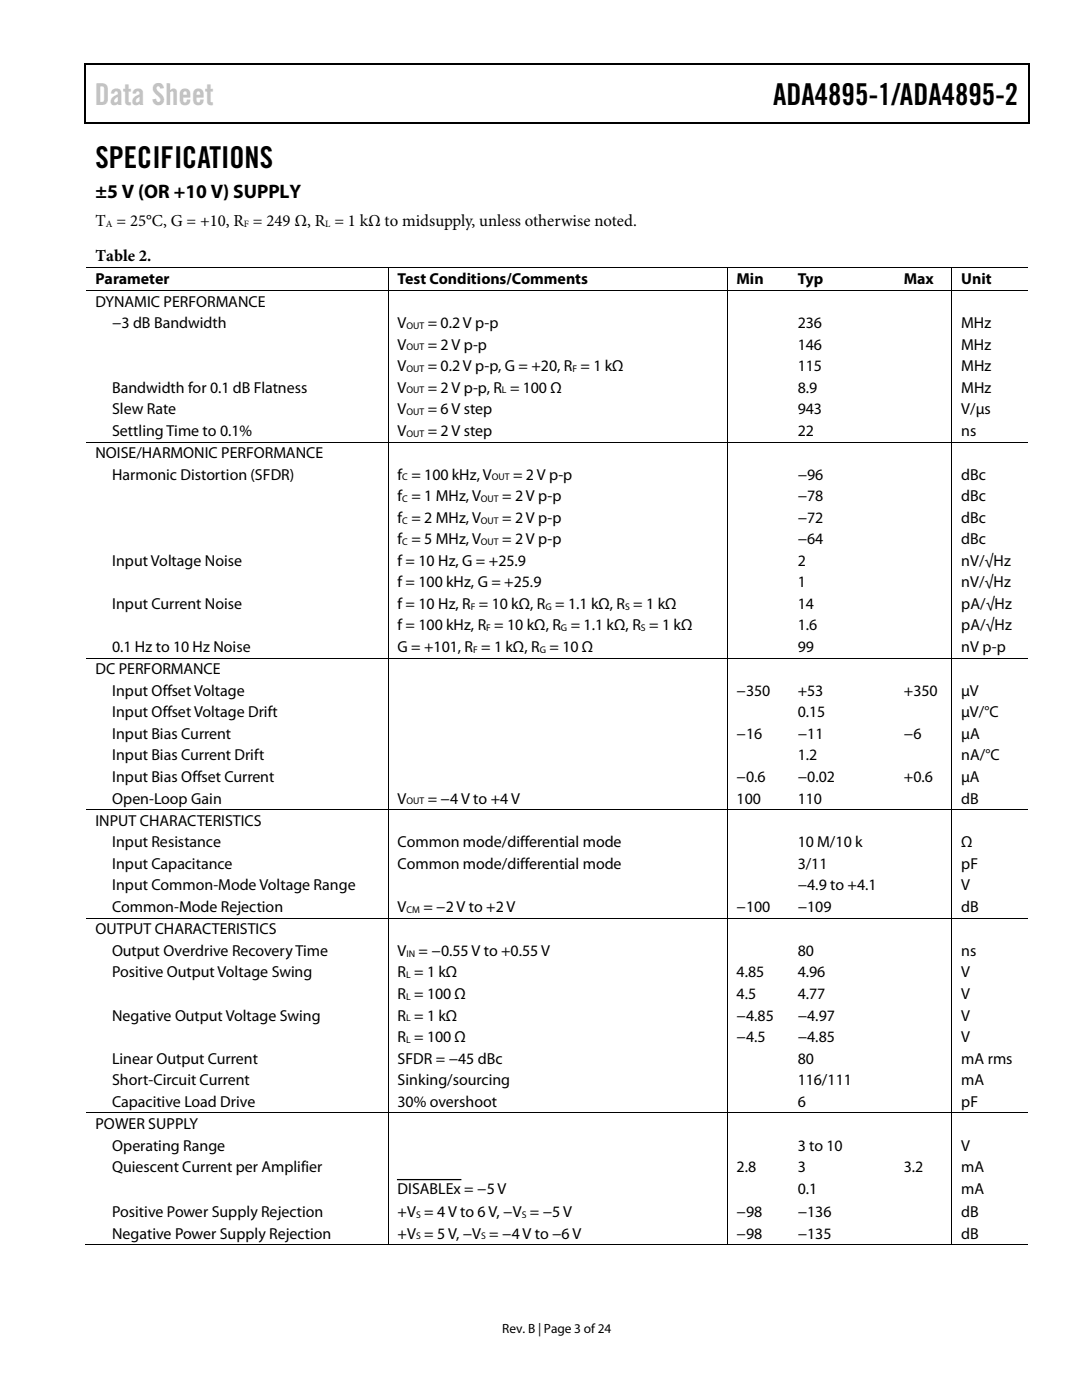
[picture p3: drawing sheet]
<svg xmlns="http://www.w3.org/2000/svg" width="216mm" height="279mm" viewBox="0 0 216 279" stroke-linecap="round" stroke-linejoin="round" font-family="sans-serif">
<defs><g id="words">
<text font-size="6" fill="#c1c1c1" x="18.9" y="20.9">Data Sheet</text>
<g font-size="6">
<text x="154.3" y="20.9">ADA4895-1/ADA4895-2</text>
<text x="19" y="33.6">SPECIFICATIONS</text>
</g>
<text font-size="3.9" x="19" y="39.6">±5 V (OR +10 V) SUPPLY</text>
<g font-size="3.3">
<text x="19" y="45">T = 25°C, G = +10, R = 249 Ω, R = 1 kΩ to midsupply, unless otherwise noted.</text>
<text x="19.1" y="52.2">Table 2.</text>
</g>
<g font-size="3.2">
<text x="19" y="56.7">Parameter</text>
<text x="79.3" y="56.7">Test Conditions/Comments</text>
<text x="147" y="56.7">Min</text>
<text x="159.2" y="56.7">Typ</text>
<text x="180.3" y="56.7">Max</text>
<text x="191.8" y="56.7">Unit</text>
<text x="19" y="61.2">DYNAMIC PERFORMANCE</text>
<text x="22.4" y="65.5">−3 dB Bandwidth</text>
<text x="79.3" y="65.5">V</text>
<text x="85.3" y="65.5">= 0.2 V p-p</text>
<text x="159.2" y="65.5">236</text>
<text x="191.8" y="65.5">MHz</text>
<text x="79.3" y="69.8">V</text>
<text x="85.3" y="69.8">= 2 V p-p</text>
<text x="159.2" y="69.8">146</text>
<text x="191.8" y="69.8">MHz</text>
<text x="79.3" y="74.1">V</text>
<text x="85.3" y="74.1">= 0.2 V p-p, G = +20, R = 1 kΩ</text>
<text x="159.2" y="74.1">115</text>
<text x="191.8" y="74.1">MHz</text>
<text x="22.4" y="78.4">Bandwidth for 0.1 dB Flatness</text>
<text x="22.4" y="82.7">Slew Rate</text>
<text x="79.3" y="78.4">V</text>
<text x="79.3" y="82.7">V</text>
<text x="85.3" y="78.4">= 2 V p-p, R = 100 Ω</text>
<text x="85.3" y="82.7">= 6 V step</text>
<text x="159.2" y="78.4">8.9</text>
<text x="159.2" y="82.7">943</text>
<text x="191.8" y="82.7">V/µs</text>
<text x="191.8" y="78.4">MHz</text>
<text x="22.4" y="87">Settling Time to 0.1%</text>
<text x="79.3" y="87">V</text>
<text x="85.3" y="87">= 2 V step</text>
<text x="159.2" y="87">22</text>
<text x="191.8" y="87">ns</text>
<text x="19" y="91.4">NOISE/HARMONIC PERFORMANCE</text>
<text x="22.4" y="95.7">Harmonic Distortion (SFDR)</text>
<text x="79.3" y="95.7">f = 100 kHz, V</text>
<text x="102.4" y="95.7">= 2 V p-p</text>
<text x="159.2" y="95.7">−96</text>
<text x="191.8" y="95.7">dBc</text>
<text x="79.3" y="100">f = 1 MHz, V</text>
<text x="100.2" y="100">= 2 V p-p</text>
<text x="159.2" y="100">−78</text>
<text x="191.8" y="100">dBc</text>
<text x="79.3" y="104.3">f = 2 MHz, V</text>
<text x="100.2" y="104.3">= 2 V p-p</text>
<text x="159.2" y="104.3">−72</text>
<text x="191.8" y="104.3">dBc</text>
<text x="22.4" y="112.9">Input Voltage Noise</text>
<text x="79.3" y="108.6">f = 5 MHz, V</text>
<text x="79.3" y="112.9">f = 10 Hz, G = +25.9</text>
<text x="100.2" y="108.6">= 2 V p-p</text>
<text x="159.2" y="108.6">−64</text>
<text x="159.2" y="112.9">2</text>
<text x="191.8" y="108.6">dBc</text>
<text x="191.8" y="112.9">nV/√Hz</text>
<text x="79.3" y="117.2">f = 100 kHz, G = +25.9</text>
<text x="159.2" y="117.2">1</text>
<text x="191.8" y="117.2">nV/√Hz</text>
<text x="22.4" y="121.5">Input Current Noise</text>
<text x="79.3" y="121.5">f = 10 Hz, R = 10 kΩ, R = 1.1 kΩ, R = 1 kΩ</text>
<text x="79.3" y="125.8">f = 100 kHz, R = 10 kΩ, R = 1.1 kΩ, R = 1 kΩ</text>
<text x="159.2" y="125.8">1.6</text>
<text x="159.2" y="121.5">14</text>
<text x="191.8" y="125.8">pA/√Hz</text>
<text x="191.8" y="121.5">pA/√Hz</text>
<text x="22.4" y="130.1">0.1 Hz to 10 Hz Noise</text>
<text x="79.3" y="130.1">G = +101, R = 1 kΩ, R = 10 Ω</text>
<text x="159.2" y="130.1">99</text>
<text x="191.8" y="130.1">nV p-p</text>
<text x="19" y="134.6">DC PERFORMANCE</text>
<text x="22.4" y="138.9">Input Offset Voltage</text>
<text x="22.4" y="143.2">Input Offset Voltage Drift</text>
<text x="147" y="138.9">−350</text>
<text x="159.2" y="143.2">0.15</text>
<text x="159.2" y="138.9">+53</text>
<text x="180.3" y="138.9">+350</text>
<text x="191.8" y="138.9">µV</text>
<text x="191.8" y="143.2">µV/°C</text>
<text x="22.4" y="147.4">Input Bias Current</text>
<text x="147" y="147.4">−16</text>
<text x="159.2" y="147.4">−11</text>
<text x="180.3" y="147.4">−6</text>
<text x="191.8" y="147.4">µA</text>
<text x="22.4" y="151.8">Input Bias Current Drift</text>
<text x="159.2" y="151.8">1.2</text>
<text x="191.8" y="151.8">nA/°C</text>
<text x="22.4" y="156">Input Bias Offset Current</text>
<text x="22.4" y="160.4">Open-Loop Gain</text>
<text x="79.3" y="160.4">V</text>
<text x="85.3" y="160.4">= −4 V to +4 V</text>
<text x="147" y="156">−0.6</text>
<text x="147" y="160.4">100</text>
<text x="159.2" y="156">−0.02</text>
<text x="159.2" y="160.4">110</text>
<text x="180.3" y="156">+0.6</text>
<text x="191.8" y="160.4">dB</text>
<text x="191.8" y="156">µA</text>
<text x="19" y="164.8">INPUT CHARACTERISTICS</text>
<text x="22.4" y="169.1">Input Resistance</text>
<text x="22.4" y="173.4">Input Capacitance</text>
<text x="79.3" y="169.1">Common mode/differential mode</text>
<text x="79.3" y="173.4">Common mode/differential mode</text>
<text x="159.2" y="169.1">10 M/10 k</text>
<text x="159.2" y="173.4">3/11</text>
<text x="191.8" y="169.1">Ω</text>
<text x="191.8" y="173.4">pF</text>
<text x="22.4" y="177.7">Input Common-Mode Voltage Range</text>
<text x="159.2" y="177.7">−4.9 to +4.1</text>
<text x="191.8" y="177.7">V</text>
<text x="22.4" y="182">Common-Mode Rejection</text>
<text x="79.3" y="182">V</text>
<text x="84.5" y="182">= −2 V to +2 V</text>
<text x="147" y="182">−100</text>
<text x="159.2" y="182">−109</text>
<text x="191.8" y="182">dB</text>
<text x="19" y="186.5">OUTPUT CHARACTERISTICS</text>
<text x="22.4" y="190.8">Output Overdrive Recovery Time</text>
<text x="79.3" y="190.8">V</text>
<text x="83.5" y="190.8">= −0.55 V to +0.55 V</text>
<text x="159.2" y="190.8">80</text>
<text x="191.8" y="190.8">ns</text>
<text x="22.4" y="195.1">Positive Output Voltage Swing</text>
<text x="79.3" y="195.1">R = 1 kΩ</text>
<text x="147" y="195.1">4.85</text>
<text x="159.2" y="195.1">4.96</text>
<text x="191.8" y="195.1">V</text>
<text x="22.4" y="203.7">Negative Output Voltage Swing</text>
<text x="79.3" y="199.4">R = 100 Ω</text>
<text x="79.3" y="203.7">R = 1 kΩ</text>
<text x="147" y="199.4">4.5</text>
<text x="147" y="203.7">−4.85</text>
<text x="159.2" y="199.4">4.77</text>
<text x="159.2" y="203.7">−4.97</text>
<text x="191.8" y="199.4">V</text>
<text x="191.8" y="203.7">V</text>
<text x="79.3" y="208">R = 100 Ω</text>
<text x="147" y="208">−4.5</text>
<text x="159.2" y="208">−4.85</text>
<text x="191.8" y="208">V</text>
<text x="22.4" y="212.3">Linear Output Current</text>
<text x="79.3" y="212.3">SFDR = −45 dBc</text>
<text x="159.2" y="212.3">80</text>
<text x="191.8" y="212.3">mA rms</text>
<text x="22.4" y="216.6">Short-Circuit Current</text>
<text x="22.4" y="220.9">Capacitive Load Drive</text>
<text x="79.3" y="216.6">Sinking/sourcing</text>
<text x="79.3" y="220.9">30% overshoot</text>
<text x="159.2" y="220.9">6</text>
<text x="159.2" y="216.6">116/111</text>
<text x="191.8" y="220.9">pF</text>
<text x="191.8" y="216.6">mA</text>
<text x="19" y="225.3">POWER SUPPLY</text>
<text x="22.4" y="229.6">Operating Range</text>
<text x="22.4" y="233.9">Quiescent Current per Amplifier</text>
<text x="147" y="233.9">2.8</text>
<text x="159.2" y="233.9">3</text>
<text x="159.2" y="229.6">3 to 10</text>
<text x="180.3" y="233.9">3.2</text>
<text x="191.8" y="233.9">mA</text>
<text x="191.8" y="229.6">V</text>
<text x="79.3" y="238.3">DISABLEx = −5 V</text>
<text x="159.2" y="238.2">0.1</text>
<text x="191.8" y="238.2">mA</text>
<text x="22.4" y="242.9">Positive Power Supply Rejection</text>
<text x="79.3" y="242.9">+V = 4 V to 6 V, −V = −5 V</text>
<text x="147" y="242.9">−98</text>
<text x="159.2" y="242.9">−136</text>
<text x="191.8" y="242.9">dB</text>
<text x="22.4" y="247.2">Negative Power Supply Rejection</text>
<text x="79.3" y="247.2">+V = 5 V, −V = −4 V to −6 V</text>
<text x="147" y="247.2">−98</text>
<text x="159.2" y="247.2">−135</text>
<text x="191.8" y="247.2">dB</text>
</g>
<text font-size="2.7" x="100.2" y="266">Rev. B | Page 3 of24</text>
<g font-size="1.9">
<text x="21.1" y="45.2">A</text>
<text x="48.7" y="45.2">F</text>
<text x="64.9" y="45.2">L</text>
<text x="81.1" y="65.7">OUT</text>
<text x="81.1" y="69.9">OUT</text>
<text x="81.1" y="74.3">OUT</text>
<text x="114.2" y="74.3">F</text>
<text x="81.1" y="78.5">OUT</text>
<text x="81.1" y="82.8">OUT</text>
<text x="100.2" y="78.5">L</text>
<text x="81.1" y="87.1">OUT</text>
<text x="80.3" y="95.9">C</text>
<text x="98.1" y="95.9">OUT</text>
<text x="80.3" y="100.2">C</text>
<text x="96" y="100.2">OUT</text>
<text x="80.3" y="104.5">C</text>
<text x="96" y="104.5">OUT</text>
<text x="80.3" y="108.8">C</text>
<text x="96" y="108.8">OUT</text>
<text x="93.9" y="121.7">F</text>
<text x="97" y="126">F</text>
<text x="108.8" y="121.7">G</text>
<text x="111.9" y="126">G</text>
<text x="124.7" y="121.7">S</text>
<text x="127.9" y="126">S</text>
<text x="94.4" y="130.3">F</text>
<text x="107.7" y="130.3">G</text>
<text x="81.1" y="160.5">OUT</text>
<text x="81.1" y="182.2">CM</text>
<text x="81.1" y="191">IN</text>
<text x="81" y="195.2">L</text>
<text x="81" y="199.6">L</text>
<text x="81" y="203.8">L</text>
<text x="81" y="208.2">L</text>
<text x="83" y="243">S</text>
<text x="104.1" y="243">S</text>
<text x="83" y="247.4">S</text>
<text x="96" y="247.4">S</text>
</g>
</g></defs>
<g fill="#000">
<path d="M16.9 12.7h.2v1h-.2zM16.9 12.7h.2v.3h-.2zM82.5 12.7h.3v.3h-.3zM205.1 12.7h.3v1h-.3zM205.1 12.7h.3v.3h-.3zM16.9 24.4h.2v.2h-.2zM82.3 24.4h.2v.2h-.2zM205.1 24.4h.3v.2h-.3zM77.3 53.3h.2v.2h-.2zM77.3 57.9h.2v.1h-.2zM145 53.3h.2v.2h-.2zM145 57.9h.2v.1h-.2z"/>
<path d="M157.3 53.3h.1v.2h-.1zM157.3 57.9h.1v.1h-.1zM178.4 53.3h.2v.2h-.2zM178.4 57.9h.2v.1h-.2zM189.8 53.3h.2v.2h-.2zM189.8 57.9h.2v.1h-.2zM77.3 88.1h.2v.2h-.2zM145 88.1h.2v.2h-.2zM157.3 88.1h.1v.2h-.1zM178.4 88.1h.2v.2h-.2zM189.8 88.1h.2v.2h-.2zM77.3 131.3h.2v.1h-.2z"/>
<path d="M145 131.3h.2v.1h-.2zM157.3 131.3h.1v.1h-.1zM178.4 131.3h.2v.1h-.2zM189.8 131.3h.2v.1h-.2zM77.3 161.5h.2v.2h-.2zM145 161.5h.2v.2h-.2zM157.3 161.5h.1v.2h-.1zM178.4 161.5h.2v.2h-.2zM189.8 161.5h.2v.2h-.2zM77.3 183.2h.2v.1h-.2zM145 183.2h.2v.1h-.2zM157.3 183.2h.1v.1h-.1z"/>
<path d="M178.4 183.2h.2v.1h-.2zM189.8 183.2h.2v.1h-.2zM77.3 222h.2v.2h-.2zM145 222h.2v.2h-.2zM157.3 222h.1v.2h-.1zM178.4 222h.2v.2h-.2zM189.8 222h.2v.2h-.2zM77.3 248.3h.2v.2h-.2zM145 248.3h.2v.2h-.2zM157 248.3h.2v.2h-.2zM178.2 248.3h.2v.2h-.2zM189.8 248.3h.2v.2h-.2z"/>
</g>
<path d="M17 13.7v10.7M17.1 12.8h65.4M82.8 12.8h122.3M205.2 13.7v10.7M17.1 24.5h188M79.3 235.4h12.6" fill="none" stroke="#000" stroke-width=".25"/>
<g fill="none" stroke="#000" stroke-width=".2">
<path d="M17.1 53.4h60.2M17.1 58h60.2M77.4 53.5v4.4M77.4 58v30.1M77.5 53.4h67.5M77.5 58h67.5M145.1 53.5v4.4M145.1 58v30.1M145.2 53.4h12.1M145.2 58h12.1M157.4 53.4h21M157.4 58h21"/>
<path d="M178.6 53.4h11.2M178.6 58h11.2M189.9 53.5v4.4M189.9 58v30.1M190 53.4h15.1M190 58h15.1M17.1 88.2h60.2M77.4 88.3v43M77.5 88.2h67.5M145.1 88.3v43M145.2 88.2h12.1M157.4 88.2h21"/>
<path d="M178.6 88.2h11.2M189.9 88.3v43M190 88.2h15.1M17.1 131.4h60.2M77.4 131.4v30.1M77.5 131.4h67.5M145.1 131.4v30.1M145.2 131.4h12.1M157.4 131.4h21M178.6 131.4h11.2M189.9 131.4v30.1M190 131.4h15.1"/>
<path d="M17.1 161.6h60.2M77.4 161.7v21.5M77.5 161.6h67.5M145.1 161.7v21.5M145.2 161.6h12.1M157.4 161.6h21M178.6 161.6h11.2M189.9 161.7v21.5M190 161.6h15.1M17.1 183.3h60.2M77.4 183.3v38.7M77.5 183.3h67.5"/>
<path d="M145.1 183.3v38.7M145.2 183.3h12.1M157.4 183.3h21M178.6 183.3h11.2M189.9 183.3v38.7M190 183.3h15.1M17.1 222.1h60.2M77.4 222.2v26.1M77.5 222.1h67.5M145.1 222.2v26.1M145.2 222.1h12.1M157.4 222.1h21"/>
<path d="M178.6 222.1h11.2M189.9 222.2v26.1M190 222.1h15.1M16.9 248.4h60.4M77.5 248.4h67.5M145.2 248.4h44.6M190 248.4h15.1"/>
</g>
<use href="#words"/>
</svg>
